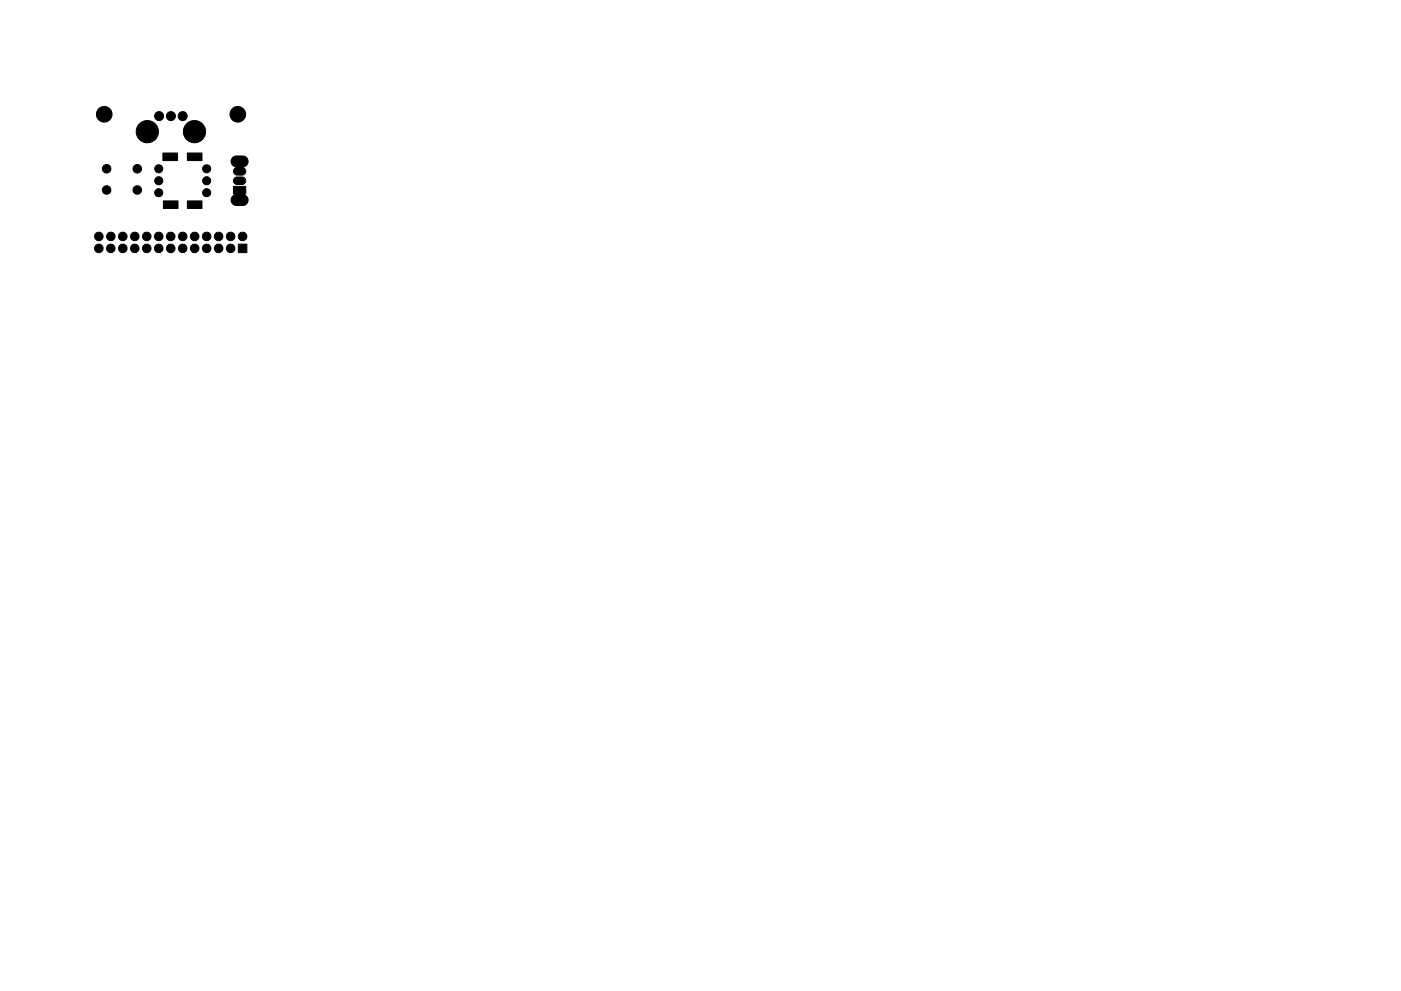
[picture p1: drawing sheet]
<svg xmlns="http://www.w3.org/2000/svg" width="297mm" height="210mm" viewBox="0 0 297 210" stroke-linecap="round" stroke-linejoin="round" font-family="sans-serif">
<g fill="#000" stroke="#000" stroke-width=".21">
<path d="M34.5 32.5h3.1v1.6h-3.1zM39.7 32.5h3.1v1.6h-3.1zM49.7 37.8l.4-.2 1.2-.1a.8 .8 0 0 1 .8 .8 .8 .8 0 0 1-.8 .8h-1.3a.81 .81 0 0 1-.3-1.3zM49.3 33.4l.6-.3h1.6a1.21 1.21 0 0 1 1.1 1.2 1.21 1.21 0 0 1-1 1.2 .86 .86 0 0 1 .5 .9 .86 .86 0 0 1-.8 .7h-1a.88 .88 0 0 1-.8-.7 .88 .88 0 0 1 .5-.9 1.27 1.27 0 0 1-.7-2.1zM34.6 42.6h3.1v1.6h-3.1zM39.7 42.6h3.1v1.6h-3.1zM49.5 39.5h2.6v1.6l-.3 .2a1.21 1.21 0 0 1 .8 1.3 1.21 1.21 0 0 1-1.1 1h-1.4a1.24 1.24 0 0 1-1.1-1.1 1.24 1.24 0 0 1 .8-1.3l-.3-.1zM50.5 51.8h1.8v1.8h-1.8z"/>
<circle cx="22.1" cy="24.3" r="1.66"/>
<circle cx="22.6" cy="35.8" r=".9"/>
<circle cx="29.1" cy="35.8" r=".9"/>
<circle cx="31.2" cy="27.9" r="2.36"/>
<circle cx="33.7" cy="38.3" r=".86"/>
<circle cx="33.7" cy="35.8" r=".86"/>
<circle cx="33.7" cy="24.6" r=".96"/>
<circle cx="36.2" cy="24.6" r=".96"/>
<circle cx="38.7" cy="24.6" r=".96"/>
<circle cx="41.2" cy="27.9" r="2.36"/>
<circle cx="43.8" cy="38.3" r=".86"/>
<circle cx="43.8" cy="35.8" r=".86"/>
<circle cx="50.4" cy="24.3" r="1.66"/>
<circle cx="21" cy="52.7" r=".9"/>
<circle cx="21" cy="50.2" r=".9"/>
<circle cx="22.6" cy="40.3" r=".9"/>
<circle cx="23.5" cy="52.7" r=".9"/>
<circle cx="23.5" cy="50.2" r=".9"/>
<circle cx="26" cy="52.7" r=".9"/>
<circle cx="26" cy="50.2" r=".9"/>
<circle cx="28.6" cy="50.2" r=".9"/>
<circle cx="28.6" cy="52.7" r=".9"/>
<circle cx="29.1" cy="40.3" r=".9"/>
<circle cx="31.1" cy="52.7" r=".9"/>
<circle cx="31.1" cy="50.2" r=".9"/>
<circle cx="33.7" cy="50.2" r=".9"/>
<circle cx="33.7" cy="52.7" r=".9"/>
<circle cx="33.7" cy="40.9" r=".86"/>
<circle cx="36.2" cy="52.7" r=".9"/>
<circle cx="36.2" cy="50.2" r=".9"/>
<circle cx="38.7" cy="52.7" r=".9"/>
<circle cx="38.7" cy="50.2" r=".9"/>
<circle cx="41.3" cy="52.7" r=".9"/>
<circle cx="41.3" cy="50.2" r=".9"/>
<circle cx="43.8" cy="50.2" r=".9"/>
<circle cx="43.8" cy="52.7" r=".9"/>
<circle cx="43.8" cy="40.9" r=".86"/>
<circle cx="46.4" cy="50.2" r=".9"/>
<circle cx="46.4" cy="52.7" r=".9"/>
<circle cx="48.9" cy="52.7" r=".9"/>
<circle cx="48.9" cy="50.2" r=".9"/>
<circle cx="51.4" cy="50.2" r=".9"/>
</g>
</svg>
